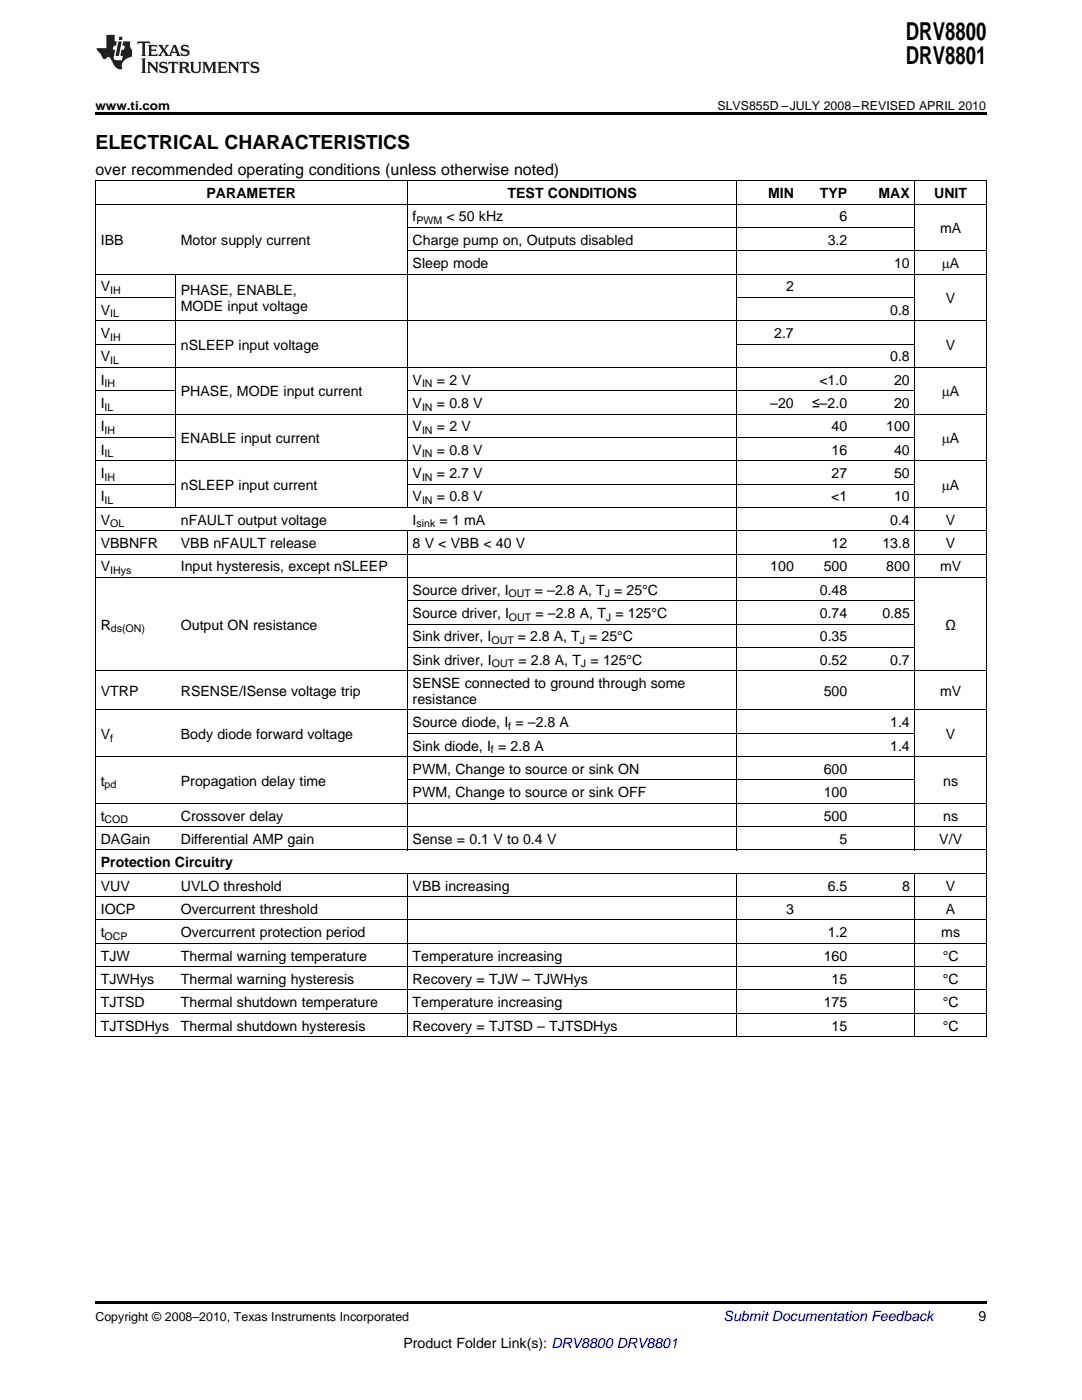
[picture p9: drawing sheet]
<svg xmlns="http://www.w3.org/2000/svg" width="216mm" height="279mm" viewBox="0 0 216 279" stroke-linecap="round" stroke-linejoin="round" font-family="sans-serif">
<defs><g id="words">
<g font-size="4.9">
<text x="180.8" y="7.9">DRV8800</text>
<text x="180.8" y="12.8">DRV8801</text>
</g>
<text font-size="3.9" x="19" y="29.7">ELECTRICAL CHARACTERISTICS</text>
<text font-size="3.2" x="19" y="34.9">over recommended operating conditions (unless otherwise noted)</text>
<g font-size="2.8">
<text x="41.2" y="39.5">PARAMETER</text>
<text x="101.3" y="39.5">TEST CONDITIONS</text>
<text x="153.2" y="39.5">MIN</text>
<text x="163.6" y="39.5">TYP</text>
<text x="175.3" y="39.5">MAX</text>
<text x="186.4" y="39.5">UNIT</text>
<text x="82.3" y="44.2">f</text>
<text x="89.1" y="44.2">&lt; 50 kHz</text>
<text x="167.5" y="44.2">6</text>
<text x="187.6" y="46.5">mA</text>
<text x="20.1" y="48.8">IBB</text>
<text x="36.1" y="48.8">Motor supply current</text>
<text x="82.3" y="48.8">Charge pump on, Outputs disabled</text>
<text x="82.3" y="53.5">Sleep mode</text>
<text x="165.2" y="48.8">3.2</text>
<text x="178.4" y="53.5">10</text>
<text x="187.9" y="53.5">mA</text>
<text x="20.1" y="58.1">V</text>
<text x="36.1" y="58.9">PHASE, ENABLE,</text>
<text x="156.8" y="58.1">2</text>
<text x="20.1" y="62.8">V</text>
<text x="36.1" y="62.1">MODE input voltage</text>
<text x="177.6" y="62.8">0.8</text>
<text x="188.7" y="60.5">V</text>
<text x="20.1" y="67.5">V</text>
<text x="36.1" y="69.8">nSLEEP input voltage</text>
<text x="154.5" y="67.5">2.7</text>
<text x="188.7" y="69.8">V</text>
<text x="20.1" y="72.1">V</text>
<text x="20.1" y="76.8">I</text>
<text x="82.3" y="76.8">V</text>
<text x="87.2" y="76.8">= 2 V</text>
<text x="163.5" y="76.8">&lt;1.0</text>
<text x="177.6" y="72.1">0.8</text>
<text x="178.4" y="76.8">20</text>
<text x="20.1" y="81.4">I</text>
<text x="36.1" y="79.1">PHASE, MODE input current</text>
<text x="82.3" y="81.4">V</text>
<text x="87.2" y="81.4">= 0.8 V</text>
<text x="153.7" y="81.4">–20</text>
<text x="162" y="81.4">≤–2.0</text>
<text x="178.4" y="81.4">20</text>
<text x="187.9" y="79.1">mA</text>
<text x="20.1" y="86.1">I</text>
<text x="36.1" y="88.4">ENABLE input current</text>
<text x="82.3" y="86.1">V</text>
<text x="87.2" y="86.1">= 2 V</text>
<text x="165.9" y="86.1">40</text>
<text x="176.8" y="86.1">100</text>
<text x="187.9" y="88.4">mA</text>
<text x="20.1" y="90.7">I</text>
<text x="20.1" y="95.4">I</text>
<text x="82.3" y="90.7">V</text>
<text x="82.3" y="95.4">V</text>
<text x="87.2" y="90.7">= 0.8 V</text>
<text x="87.2" y="95.4">= 2.7 V</text>
<text x="165.9" y="90.7">16</text>
<text x="165.9" y="95.4">27</text>
<text x="178.4" y="90.7">40</text>
<text x="178.4" y="95.4">50</text>
<text x="20.1" y="100">I</text>
<text x="36.1" y="97.7">nSLEEP input current</text>
<text x="82.3" y="100">V</text>
<text x="87.2" y="100">= 0.8 V</text>
<text x="165.9" y="100">&lt;1</text>
<text x="178.4" y="100">10</text>
<text x="187.9" y="97.7">mA</text>
<text x="20.1" y="104.7">V</text>
<text x="36.1" y="104.7">nFAULT output voltage</text>
<text x="82.3" y="104.7">I</text>
<text x="87.7" y="104.7">= 1 mA</text>
<text x="177.6" y="104.7">0.4</text>
<text x="188.7" y="104.7">V</text>
<text x="20.1" y="109.4">VBBNFR</text>
<text x="36.1" y="109.4">VBB nFAULT release</text>
<text x="82.3" y="109.4">8 V &lt; VBB &lt; 40 V</text>
<text x="165.9" y="109.4">12</text>
<text x="176.1" y="109.4">13.8</text>
<text x="188.7" y="109.4">V</text>
<text x="20.1" y="114">V</text>
<text x="36.1" y="114">Input hysteresis, except nSLEEP</text>
<text x="82.3" y="118.7">Source driver, I</text>
<text x="106.7" y="118.7">= –2.8 A, T = 25°C</text>
<text x="153.7" y="114">100</text>
<text x="163.6" y="118.7">0.48</text>
<text x="164.4" y="114">500</text>
<text x="176.8" y="114">800</text>
<text x="187.6" y="114">mV</text>
<text x="20.1" y="125.7">R</text>
<text x="36.1" y="125.7">Output ON resistance</text>
<text x="82.3" y="123.3">Source driver, I</text>
<text x="106.9" y="123.3">= –2.8 A, T = 125°C</text>
<text x="163.6" y="123.3">0.74</text>
<text x="176.1" y="123.3">0.85</text>
<text x="188.6" y="125.7">Ω</text>
<text x="82.3" y="128">Sink driver, I</text>
<text x="103.3" y="128">= 2.8 A, T = 25°C</text>
<text x="163.6" y="128">0.35</text>
<text x="82.3" y="132.6">Sink driver, I</text>
<text x="82.3" y="137.3">SENSE connected to ground through some</text>
<text x="103.4" y="132.6">= 2.8 A, T = 125°C</text>
<text x="163.6" y="132.6">0.52</text>
<text x="177.6" y="132.6">0.7</text>
<text x="20.1" y="138.9">VTRP</text>
<text x="36.1" y="138.9">RSENSE/ISense voltage trip</text>
<text x="82.3" y="140.5">resistance</text>
<text x="164.4" y="138.9">500</text>
<text x="187.6" y="138.9">mV</text>
<text x="20.1" y="147.5">V</text>
<text x="36.1" y="147.5">Body diode forward voltage</text>
<text x="82.3" y="145.1">Source diode, I = –2.8 A</text>
<text x="82.3" y="149.8">Sink diode, I = 2.8 A</text>
<text x="177.6" y="145.1">1.4</text>
<text x="177.6" y="149.8">1.4</text>
<text x="188.7" y="147.5">V</text>
<text x="82.3" y="154.4">PWM, Change to source or sink ON</text>
<text x="164.4" y="154.4">600</text>
<text x="20.1" y="156.8">t</text>
<text x="36.1" y="156.8">Propagation delay time</text>
<text x="82.3" y="159.1">PWM, Change to source or sink OFF</text>
<text x="164.4" y="159.1">100</text>
<text x="188.2" y="156.8">ns</text>
<text x="20.1" y="163.8">t</text>
<text x="36.1" y="163.8">Crossover delay</text>
<text x="164.4" y="163.8">500</text>
<text x="188.2" y="163.8">ns</text>
<text x="20.1" y="168.4">DAGain</text>
<text x="20.1" y="173.1">Protection Circuitry</text>
<text x="36.1" y="168.4">Differential AMP gain</text>
<text x="82.3" y="168.4">Sense = 0.1 V to 0.4 V</text>
<text x="167.5" y="168.4">5</text>
<text x="187.4" y="168.4">V/V</text>
<text x="20.1" y="177.7">VUV</text>
<text x="36.1" y="177.7">UVLO threshold</text>
<text x="82.3" y="177.7">VBB increasing</text>
<text x="165.2" y="177.7">6.5</text>
<text x="180" y="177.7">8</text>
<text x="188.7" y="177.7">V</text>
<text x="20.1" y="182.4">IOCP</text>
<text x="36.1" y="182.4">Overcurrent threshold</text>
<text x="156.8" y="182.4">3</text>
<text x="188.7" y="182.4">A</text>
<text x="20.1" y="187">t</text>
<text x="20.1" y="191.7">TJW</text>
<text x="36.1" y="187">Overcurrent protection period</text>
<text x="36.1" y="191.7">Thermal warning temperature</text>
<text x="82.3" y="191.7">Temperature increasing</text>
<text x="164.4" y="191.7">160</text>
<text x="165.2" y="187">1.2</text>
<text x="187.8" y="187">ms</text>
<text x="188.1" y="191.7">°C</text>
<text x="20.1" y="196.4">TJWHys</text>
<text x="36.1" y="196.4">Thermal warning hysteresis</text>
<text x="82.3" y="196.4">Recovery = TJW – TJWHys</text>
<text x="165.9" y="196.4">15</text>
<text x="188.1" y="196.4">°C</text>
<text x="20.1" y="201">TJTSD</text>
<text x="36.1" y="201">Thermal shutdown temperature</text>
<text x="82.3" y="201">Temperature increasing</text>
<text x="164.4" y="201">175</text>
<text x="188.1" y="201">°C</text>
<text x="20.1" y="205.7">TJTSDHys</text>
<text x="36.1" y="205.7">Thermal shutdown hysteresis</text>
<text x="82.3" y="205.7">Recovery = TJTSD – TJTSDHys</text>
<text x="165.9" y="205.7">15</text>
<text x="188.1" y="205.7">°C</text>
<text x="195.3" y="263.6">9</text>
<text x="80.5" y="269">Product Folder Link(s): DRV8800 DRV8801</text>
</g>
<text font-size="2.8" fill="#0000c8" x="144.4" y="263.6">Submit Documentation Feedback</text>
<g font-size="2.5">
<text x="19" y="21.9">www.ti.com</text>
<text x="143.2" y="21.9">SLVS855D –JULY 2008–REVISED APRIL 2010</text>
<text x="19" y="263.6">Copyright © 2008–2010, Texas Instruments Incorporated</text>
</g>
<g font-size="2.1">
<text x="83.1" y="44.7">PWM</text>
<text x="22" y="58.7">IH</text>
<text x="22" y="63.4">IL</text>
<text x="22" y="68">IH</text>
<text x="20.9" y="77.3">IH</text>
<text x="22" y="72.7">IL</text>
<text x="84.2" y="77.3">IN</text>
<text x="20.9" y="82">IL</text>
<text x="84.2" y="82">IN</text>
<text x="20.9" y="86.6">IH</text>
<text x="84.2" y="86.6">IN</text>
<text x="20.9" y="91.3">IL</text>
<text x="20.9" y="96">IH</text>
<text x="84.2" y="91.3">IN</text>
<text x="84.2" y="96">IN</text>
<text x="20.9" y="100.6">IL</text>
<text x="84.2" y="100.6">IN</text>
<text x="22" y="105.3">OL</text>
<text x="83.1" y="105.3">sink</text>
<text x="22" y="114.6">IHys</text>
<text x="101.5" y="119.2">OUT</text>
<text x="120.7" y="119.2">J</text>
<text x="101.6" y="123.9">OUT</text>
<text x="120.9" y="123.9">J</text>
<text x="22.1" y="126.2">ds(ON)</text>
<text x="98.1" y="128.6">OUT</text>
<text x="115.7" y="128.6">J</text>
<text x="98.1" y="133.2">OUT</text>
<text x="115.9" y="133.2">J</text>
<text x="22" y="148">f</text>
<text x="101.4" y="145.7">f</text>
<text x="98" y="150.4">f</text>
<text x="20.9" y="157.3">pd</text>
<text x="20.9" y="164.3">COD</text>
<text x="20.9" y="187.6">OCP</text>
</g>
</g></defs>
<g fill="#231f20">
<path d="M27.5 8.3l-.1 .5 .4-.2h.6v.1v2.1l-.2 .4h1l-.3-.4v-2.1l.1-.1h.5l.5 .2-.2-.5zM29.5 9l.2 .3v1.5l-.2 .4h1.8l.2-.6a1.04 1.04 0 0 1-1.3 .2v-.7h.6l.3 .2v-.6l-.3 .2h-.6v-.6l.8-.1 .4 .3-.2-.5zM31.5 9l.9 1.1-.9 1.1h.8l-.2-.2 .5-.7 .4 .7-.2 .2h1.5l-.1-.2 .1-.4h.9l.1 .4-.2 .2h1l-.3-.3-.7-1.9h-.5l-.9 2-.8-1 .9-1h-.8l.1 .3-.3 .5-.4-.6 .2-.2zM34.7 9.3l.4 1h-.7zM36.3 9.1a.63 .63 0 0 0-.2 .7 .63 .63 0 0 0 .6 .4l.6 .2 .1 .2a.75 .75 0 0 1-.7 .4 .75 .75 0 0 1-.6-.5l.1 .7 .1-.1a1.11 1.11 0 0 0 1.5-.6 1.13 1.13 0 0 0-1.2-.8l-.1-.4a1.04 1.04 0 0 1 1.2 .2l-.2-.5-.1 .1-.5-.2zM28.2 11.7l.2 .3v2.2l-.2 .4h1l-.3-.4v-2.2l.3-.3zM29.3 12.3l.3 .4v1.5l-.3 .4h.8l-.2-.4v-1.3l1.5 1.7v-1.9l.2-.4h-.7l.2 .4v.9l-1.1-1.3zM32 12.5a.62 .62 0 0 0-.2 .7 .62 .62 0 0 0 .6 .4l.6 .1 .1 .3a.76 .76 0 0 1-.7 .3 .76 .76 0 0 1-.6-.4l.1 .7 .1-.1a1.11 1.11 0 0 0 1.5-.6 1.13 1.13 0 0 0-1.2-.8l-.1-.4a1.04 1.04 0 0 1 1.2 .2l-.2-.6-.1 .1-.5-.1zM33.7 12.3l-.2 .7a.61 .61 0 0 1 .8-.4v1.6l-.2 .4h.9l-.2-.4v-1.6a.63 .63 0 0 1 .8 .4l-.2-.7zM35.6 12.3l.3 .4v1.5l-.3 .4h1l-.2-.2v-.8l.5 .2a.76 .76 0 0 0 1.2 .7l-1-1a.58 .58 0 0 0 .6-.5 .58 .58 0 0 0-.5-.6zM36.4 12.7l.1-.1a.45 .45 0 0 1 .5 .1 .45 .45 0 0 1 .1 .5l-.7 .2zM37.9 12.3l.2 .2a2.17 2.17 0 0 0 .3 1.9 .99 .99 0 0 0 1.6-.6v-1.1l.2-.4h-.7l.2 .2a1.92 1.92 0 0 1-.2 1.8 .6 .6 0 0 1-.9-.5v-1.1l.2-.4zM40.4 12.3l.2 .4v1.5l-.2 .4h.7l-.2-.4v-1.4l.8 1.8 .8-1.8v1.4l-.2 .4h.9l-.2-.4v-1.5l.2-.4h-.8l-.6 1.5-.6-1.5zM43.4 12.3l.2 .4v1.5l-.2 .4h1.8l.2-.6a1.04 1.04 0 0 1-1.3 .2v-.7h.5l.4 .2v-.6l-.4 .2h-.5v-.7h.8l.3 .3-.1-.6zM45.5 12.3l.2 .4v1.5l-.2 .4h.7l-.2-.4v-1.3l1.5 1.7v-1.9l.2-.4h-.7l.2 .4v.9l-1.1-1.3zM47.9 12.3l-.1 .7a.61 .61 0 0 1 .8-.4v1.6l-.3 .4h1l-.3-.4 .1-1.6a.63 .63 0 0 1 .7 .4l-.1-.7zM50.2 12.5a.62 .62 0 0 0-.2 .7 .62 .62 0 0 0 .6 .4l.6 .1 .2 .3a.76 .76 0 0 1-.8 .3 .76 .76 0 0 1-.6-.4l.1 .7 .2-.1a1.11 1.11 0 0 0 1.5-.6 1.13 1.13 0 0 0-1.3-.8l-.1-.4a1.04 1.04 0 0 1 1.2 .2l-.1-.6-.2 .1-.5-.1z"/>
<path d="M21.2 7v2.6h-1.9l.1 .4 .7 .9a.91 .91 0 0 0 1 .9 .56 .56 0 0 1 .5-.4 .56 .56 0 0 1 .5 .3l.4 .8a1.53 1.53 0 0 0 1.9 1.2 1.54 1.54 0 0 1 1-2.1l.9-.3v-1.4a1.52 1.52 0 0 1-.3-1.6h-1.4l-.2 .8h.5l-.2 .8h-.4l-.2 1v.2l.4 .1-.2 .8a1.93 1.93 0 0 1-1.6-.2l.3-1.9h-.5l.2-.8h.4l.2-.8h-.4v-1.3zM23.6 8.3l-.6 2.9h.7l.6-2.9zM23.8 7.3l-.1 .7h.6l.2-.7z"/>
</g>
<path d="M19 22.5h177.8v.5h-177.8zM19 259.7h177.8v.5h-177.8z" fill="#000"/>
<g fill="none" stroke="#000" stroke-width=".2">
<path d="M19 36.1h177.8M19.1 36.1v170.8M81.2 36.1v65.2M147 36.1v133.6M182.5 36.1v133.6M196.8 36.1v170.8M19 59.4h16M19 54.7h177.8M19 40.7h177.8M35 54.8v46.5M81.3 50h115.5M81.3 45.4h101.3"/>
<path d="M147 59.4h35.6M19 78h16M19 73.3h177.8M19 68.7h16M19 64h177.8M81.3 78h101.3M147 68.7h35.6M19 96.6h16M19 92h177.8M19 87.3h16M19 82.6h177.8M81.3 96.6h101.3"/>
<path d="M81.3 87.3h101.3M19 115.2h177.8M19 110.6h177.8M19 105.9h177.8M19 101.3h177.8M81.2 106v63.7M81.3 119.9h101.3M19 133.9h177.8M81.3 129.2h101.3M81.3 124.5h101.3M19 151h177.8M19 141.7h177.8"/>
<path d="M81.3 155.7h101.3M81.3 146.3h101.3M19 178.9h177.8M19 174.3h177.8M19 169.6h177.8M19 165h177.8M19 160.3h177.8M81.2 174.3v32.6M147 174.3v32.6M182.5 174.3v32.6M19 197.6h177.8M19 192.9h177.8"/>
<path d="M19 188.3h177.8M19 183.6h177.8M19 206.9h177.8M19 202.2h177.8"/>
</g>
<use href="#words"/>
</svg>
